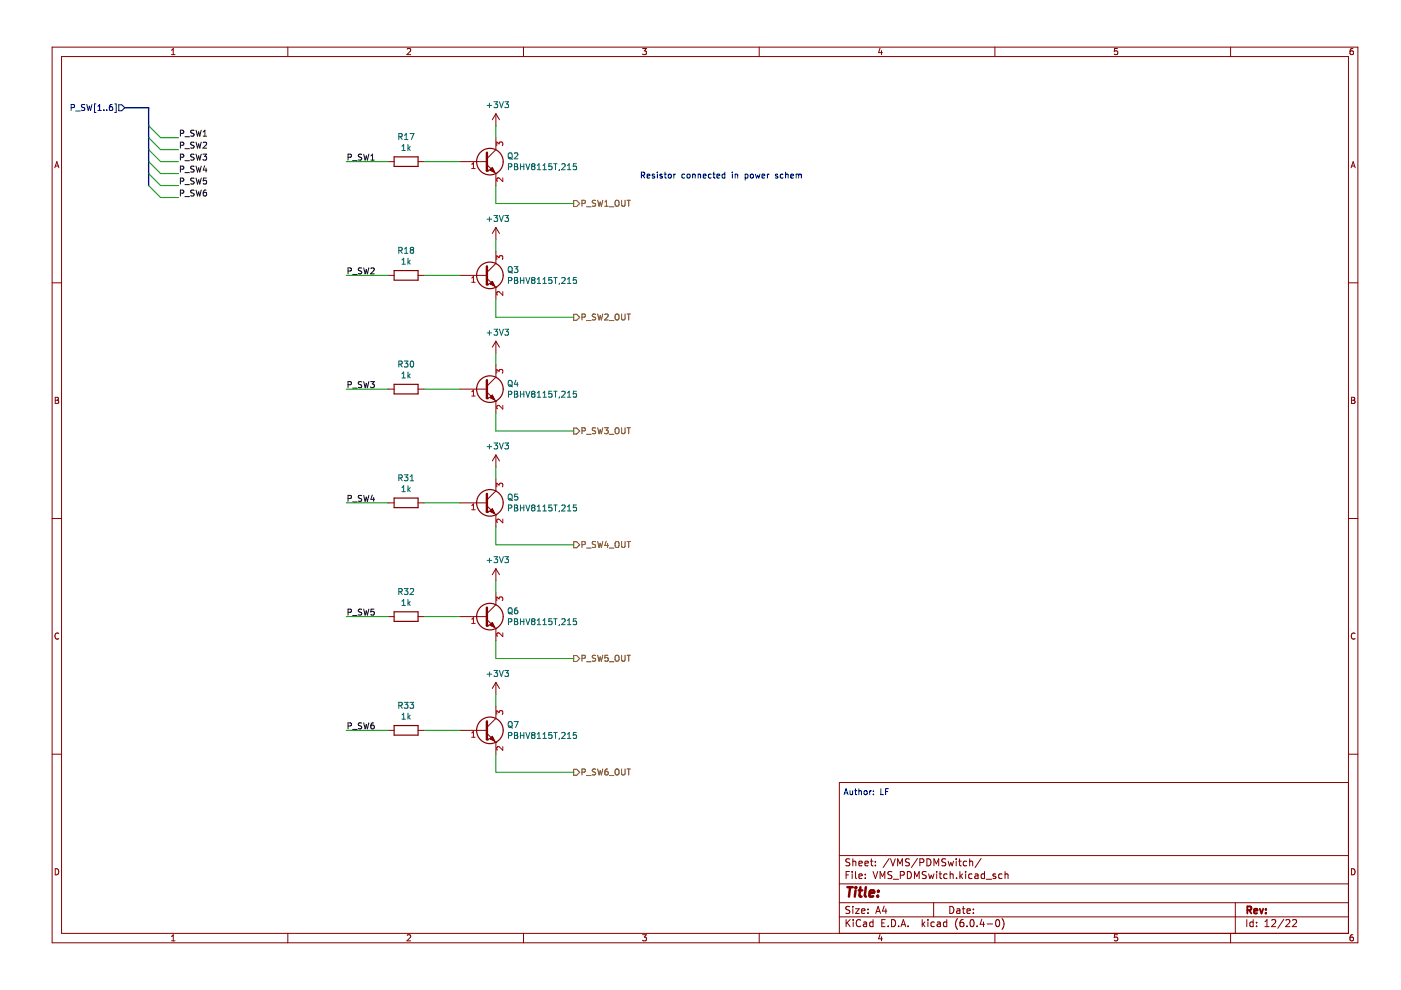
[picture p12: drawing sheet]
<svg xmlns="http://www.w3.org/2000/svg" width="297mm" height="210mm" viewBox="0 0 297 210" stroke-linecap="round" stroke-linejoin="round" font-family="sans-serif">
<path d="M1.1 0h296v209.9h-296z" fill-rule="evenodd" fill="#fff" stroke="#fff" stroke-width=".21"/>
<g fill="none" stroke="#840000" stroke-width=".21">
<path d="M11.1 10h276.8v189.9h-276.8zM13 12h272.9v185.9h-272.9zM36.4 11.6h.7M36.4 10.7l.3-.4v1.3M61 10v2M86.3 10.4l.5-.1 .3 .4-.8 .9h.8M111 10v2M136.2 10.3h.8l-.4 .5 .4 .1v.6l-.2 .1-.6-.1M161 10v2M186.6 10.2l-.3 .9h.8M186.9 10.7v.9M210.9 10v2"/>
<path d="M236.9 10.3h-.6l-.1 .6 .7-.1v.7l-.2 .1-.5-.1M260.9 10v2M286.8 10.3h-.3l-.2 .3-.1 .7 .3 .3 .4-.1-.1-.7h-.3l-.3 .2M11.6 35.6l.5-1.3 .4 1.3M11.7 35.2h.7M286.5 35.6l.4-1.3 .4 1.3M286.6 35.2h.6M11.1 60h1.9M103.2 59l1.9 1.9M105.1 48.2l-.7 1.3M105.1 48.2v2.6M105.1 48.2l.8 1.3"/>
<path d="M105.1 55.8l-1.9 2M285.9 60h2M105.1 60.9h.1M11.7 84.2h.4l.3 .3-.3 .4 .3 .1 .1 .3-.3 .2h-.5zM11.7 84.9h.4M286.6 84.2h.4l.2 .3-.2 .4 .2 .1 .1 .3-.2 .2h-.5zM286.6 84.9h.4M11.1 109.9h1.9M285.9 109.9h2M12.5 134.3a.58 .58 0 0 0-.9 .6 .58 .58 0 0 0 .9 .5M287.3 134.3a.58 .58 0 0 0-.8 .6 .58 .58 0 0 0 .8 .5M11.1 159.9h1.9"/>
<path d="M285.9 159.9h2M285.9 165.9h-107.9v32M11.7 184.2a.66 .66 0 0 1 .8 .6 .66 .66 0 0 1-.8 .7zM36.4 198.6l.3-.4v1.3M36.4 199.5h.7M61 197.9v2M86.3 198.3l.5-.1 .3 .4-.8 .9h.8M111 197.9v2M136.2 198.2h.8l-.4 .5 .4 .1v.6l-.2 .1-.6-.1M161 197.9v2M178 194.4h107.9M178 191.4h107.9"/>
<path d="M178 187.4h107.9M178 181.4h107.9M179.4 195v1.5M179.4 185.5h.5M179.6 195.6l.6 .9M180.1 184.8h-.7v1.5M180.2 192.2h-.6l-.2 .1v.4l.6 .3 .2 .4-.3 .3-.6-.1M180.2 182.2l-.6-.1-.2 .1v.5l.6 .2 .2 .4-.3 .3-.6-.1M180.2 195l-.8 .8M180.7 184.8v.1M180.7 185.3v1M180.8 182.1v1.5"/>
<path d="M180.8 192.2v.1M180.8 192.7v1M180.8 182.7l.2-.1 .4 .1 .1 .9M180.9 195v.1M180.9 195.5v1M181.4 192.7h.8l-.8 1h.8M181.4 184.8v1.3l.2 .2M182.1 185.8l.7-.2-.1-.2-.4-.1-.2 .2 .1 .7h.5M182.1 183.1l.7-.2-.1-.2-.4-.1-.2 .2 .1 .7h.5M182.5 195.1a.71 .71 0 0 0-1 .5 .71 .71 0 0 0 .7 .9l.3-.2M182.7 193.2l.7-.2-.1-.3h-.4l-.2 .2v.7h.6M183.1 195.5h.6v1"/>
<path d="M183.4 183.1l.7-.2-.1-.2-.4-.1-.2 .2 .1 .7h.5M183.5 186.1v.2M183.5 185.4v.1M183.7 195.8l-.5 .1-.2 .2 .2 .4 .5-.1M184 192.7v.2M184 193.5v.2M184.5 182.6h.6M184.7 182.1v1.3l.4 .2M185.1 195.5h-.4l-.3 .3 .1 .6h.6M185.1 195v1.5M185.1 184.8l.5 1.5 .5-1.5M185.6 183.4v.2"/>
<path d="M185.6 182.7v.1M185.7 193.7l.5-1.5 .5 1.5M185.8 193.2h.7M186.6 198.1l-.3 .9h.8M186.6 186.3v-1.5l.5 1.1 .5-1.1v1.5M186.9 198.6v.9M187 195.7h.5M187.5 192.1l-.4 1.1h.9M187.7 195h-.7v1.5h.7M187.8 192.7v1M188.3 196.3v.2M188.5 182l-1.3 1.9"/>
<path d="M188.8 182.1l.5 1.5 .5-1.5M189 195a.76 .76 0 0 1 .9 .7 .76 .76 0 0 1-.9 .8zM189.1 184.9l-.6-.1-.3 .3 .2 .3 .6 .3v.4l-.2 .2-.6-.1M189.4 186.4h1.1M190.3 183.6v-1.5l.5 1.1 .5-1.1v1.5M190.5 196.3v.2M190.9 185.6l.7-.1 .1-.2v-.4l-.8-.1v1.5M191 196.5l.5-1.5 .5 1.5M191.2 196h.7M192.4 184.8a.76 .76 0 0 1 .8 .7 .76 .76 0 0 1-.8 .8zM192.5 196.3v.2M192.8 182.2l-.6-.1-.2 .1v.5l.7 .2 .1 .4-.3 .3-.5-.1"/>
<path d="M193.9 186.3v-1.5l.5 1.1 .5-1.1v1.5M194.5 182l-1.3 1.9M195 182.9l.7-.1 .2-.2-.1-.4-.8-.1v1.5M195.5 195v1.5M195.7 195.9l.4 .6M196.1 195.5l-.6 .5M196.4 184.9l-.6-.1-.2 .1v.5l.6 .2 .2 .4-.3 .3-.6-.1M196.5 182.1a.76 .76 0 0 1 .9 .7 .76 .76 0 0 1-.9 .8zM196.7 195v.1M196.7 195.5v1M196.9 185.3l.3 1 .3-.7 .2 .7 .3-1M197.9 191.4v3"/>
<path d="M198 183.6v-1.5l.5 1.1 .5-1.1v1.5M198.1 195.5h-.4l-.3 .3 .1 .6h.6M198.6 184.8v.1M198.6 185.3v1M198.7 195.5h.6l.1 1M199.1 185.3h.6M199.3 184.8v1.3l.4 .2M199.4 195.8l-.5 .1-.2 .2 .2 .4 .5-.1M200.5 182.2l-.5-.1-.3 .1v.5l.7 .2 .1 .4-.3 .3-.5-.1M200.7 195.5h-.4l-.3 .3 .2 .6h.5M200.7 195v1.5M200.8 185.4l-.4-.1-.3 .3 .1 .6h.6"/>
<path d="M201 182.6l.3 1 .3-.7 .3 .7 .3-1M201.4 192.2a.76 .76 0 0 1 .8 .7 .76 .76 0 0 1-.8 .8zM201.5 185.4l.2-.1 .3 .1 .1 .9M201.5 184.8v1.5M202.7 182.1v.1M202.7 182.6v1M202.8 186.1v.2M202.9 192.7h.5l.1 1M203 194.8a1.72 1.72 0 0 0 0 2.2M203.2 182.6h.6M203.4 182.1v1.3l.4 .2M203.5 193l-.5 .1-.2 .2 .2 .4 .5-.1"/>
<path d="M203.5 184.8v1.5M203.7 185.7l.4 .6M204 192.7h.6M204.1 185.3l-.6 .6M204.2 192.2v1.3l.4 .2M204.2 195h-.4a1.01 1.01 0 0 0 0 1.5l.5-.2 .1-.5-.3-.3-.4 .1-.2 .2M204.7 184.8v.1M204.7 185.3v1M204.9 182.7l-.4-.1-.3 .3 .2 .6h.5M205 193.2l.7-.2v-.3h-.5l-.2 .2 .1 .7h.6M205 196.3v.2M205.6 182.7l.2-.1 .4 .1v.9"/>
<path d="M205.6 182.1v1.5M205.8 195.1l.2-.1a.8 .8 0 0 1 .5 .7 .8 .8 0 0 1-.5 .8l-.3-.6zM206.1 185.4l-.4-.1-.3 .3 .1 .6h.6M206.4 193.5v.2M206.4 192.7v.2M206.7 185.4h.6l.1 .9M207.2 196.3v.2M207.4 185.6l-.5 .1-.2 .2 .2 .4 .5-.1M208 182l-1.3 1.9M208.2 194.9l-.4 1.1h.9M208.5 195.5v1M208.7 185.4l-.4-.1-.3 .3 .2 .6h.5"/>
<path d="M208.7 184.8v1.5M209.1 186.4h1.1M209.3 195.9h1.1M210.9 197.9v2M211.1 185.4l-.4-.1-.2 .2 .1 .2 .5 .2v.3h-.6M211.2 195.1l.2-.1a.8 .8 0 0 1 .6 .7 .8 .8 0 0 1-.6 .8l-.3-.6zM212.4 185.4l-.4-.1-.3 .3 .2 .6h.5M212.4 194.8a1.72 1.72 0 0 1 0 2.2M213.1 185.4l.2-.1 .4 .1v.9M213.1 184.8v1.5M236.9 198.2h-.6l-.1 .6 .7-.1v.7l-.2 .1-.5-.1M260.9 197.9v2"/>
<path d="M261.9 191.4v6.5M264.3 195v1.5M265.7 195.5h-.4l-.3 .3 .1 .6h.6M265.7 195v1.5M266.4 196.3v.2M266.4 195.5v.2M268.2 196.5h.9M268.2 195.4l.4-.4v1.5M269.6 195.1l.6-.1 .3 .4-.9 1.1h.9M272.2 194.9l-1.3 1.9M272.6 195.1l.6-.1 .3 .4-.9 1.1h.9M274.1 195.1l.5-.1 .3 .4-.9 1.1h.9"/>
<path d="M286.6 184.2a.66 .66 0 0 1 .7 .6 .66 .66 0 0 1-.7 .7zM286.8 198.2h-.3l-.2 .3-.1 .7 .3 .3 .4-.1-.1-.7h-.3l-.3 .2"/>
</g>
<path d="M264.5 193l.7-.1 .1-.2-.1-.4-.7-.1v1.5M264.8 193l.5 .7M265.9 193.2l.7-.2-.1-.3h-.4l-.2 .2 .1 .7h.5M267.1 192.7l.4 1 .3-1M268.4 193.5v.2M268.4 192.7v.2" fill="none" stroke="#840000" stroke-width=".39"/>
<path d="M179.7 188.1h1.1M180.2 188.1l-.2 2M181.4 188.8l-.2 1.3M181.5 188.1v.2M182.1 188.8h.7M182.4 188.1l-.2 1.7 .1 .2 .4 .1M183.6 188.1l-.2 1.7 .2 .3M184.4 189.4l.9-.2v-.3l-.6-.1-.3 .3v.9h.7M186.1 189.9v.2M186.2 188.9v.2" fill="none" stroke="#840000" stroke-width=".52"/>
<path d="M103.3 46.5h.9M103.8 46v1M104.7 45.7h.8l-.4 .5 .4 .1v.5l-.2 .2-.6-.2M105.9 45.7l.4 1.3 .4-1.3M107 45.7h.8l-.4 .5 .4 .1v.5l-.2 .2-.6-.2" fill="none" stroke="#006464" stroke-width=".21"/>
<path d="M103.2 56.5v3.8" fill="none" stroke="#840000" stroke-width=".51"/>
<circle cx="103.2" cy="60.3" r=".25" fill="#840000"/>
<path d="M103.9 60.2l.5-.5 .5 1z" fill-rule="evenodd" fill="#840000" stroke="#840000" stroke-width=".21"/>
<path d="M103.2 34.9l1.9 1.9M105.1 36.8h.1M105.1 31.7l-1.9 1.9M97.5 58.4h5.7M104.4 59.7l.5 1-1-.5zM105.1 53.3v2.5M103.9 60.2h.1M105.1 60.9v2.6" fill="none" stroke="#840000" stroke-width=".21"/>
<circle cx="103.9" cy="58.4" r="2.82" fill="none" stroke="#840000" stroke-width=".25"/>
<path d="M100 59.8h.7M100 58.9l.4-.3v1.2M105.3 55v-.8l.5 .4 .1-.3h.6l.1 .2-.1 .5M106.6 61.8v.8l-.9-.8-.4 .3 .2 .5" fill="none" stroke="#a90000" stroke-width=".21"/>
<g fill="none" stroke="#006464" stroke-width=".21">
<path d="M107.8 56.7l.2-.2a.43 .43 0 0 1 .6 .4v.5a.42 .42 0 0 1-.4 .4 .42 .42 0 0 1-.5-.4zM107.8 59.5l.6-.1 .1-.4-.7-.2v1.3M108 57.5l.7 .4M109 56.5h.8l-.4 .5 .3 .1v.6l-.1 .1-.6-.1M109.1 58.8h.4l.2 .3-.2 .3 .2 .2 .1 .3-.2 .2h-.5zM109.1 59.4h.4M110.3 59.4h.8M110.3 58.8v1.3M111.1 58.8v1.3M111.5 58.8l.4 1.3 .4-1.3M112.9 59.4l-.2 .2 .1 .4 .1 .1h.3l.2-.2v-.3l-.2-.2M112.9 59.4l-.2-.3 .2-.3h.3l.2 .3-.2 .3"/>
<path d="M112.9 59.4h.3M113.9 59.2l.4-.4v1.3M115.1 59.2l.4-.4v1.3M117 58.8h-.6l-.1 .6h.6l.1 .6-.2 .1-.5-.1M117.4 58.8h.7M117.8 58.8v1.3M119.1 59l.5-.2 .2 .4-.8 .9h.8M120.3 59.2l.4-.4v1.3M122.2 58.8h-.6l-.1 .6h.6l.1 .6-.2 .1-.5-.1M113.9 60.1h.7M115.1 60.1h.7M118.6 60l-.1 .3"/>
<path d="M120.3 60.1h.7"/>
</g>
<path d="M103.2 32.4v3.8" fill="none" stroke="#840000" stroke-width=".51"/>
<circle cx="103.2" cy="36.2" r=".25" fill="#840000"/>
<path d="M103.9 36l.5-.5 .5 1.1z" fill-rule="evenodd" fill="#840000" stroke="#840000" stroke-width=".21"/>
<path d="M97.5 34.3h5.7M103.9 36h.1M104.4 35.5l.5 1.1-1-.6zM105.1 29.2v2.5M105.1 36.8v2.5M103.2 155.5l1.9 1.9M105.1 157.4h.1M105.1 152.3l-1.9 1.9" fill="none" stroke="#840000" stroke-width=".21"/>
<circle cx="103.9" cy="34.3" r="2.82" fill="none" stroke="#840000" stroke-width=".25"/>
<path d="M100 35.7h.7M100 34.8l.4-.3v1.2M105.3 30.9v-.8l.5 .4 .1-.3h.6l.1 .1-.1 .6M106.6 37.7v.8l-.9-.8-.4 .3 .2 .4" fill="none" stroke="#a90000" stroke-width=".21"/>
<g fill="none" stroke="#006464" stroke-width=".21">
<path d="M107.8 32.6l.2-.2a.43 .43 0 0 1 .6 .4v.5a.42 .42 0 0 1-.4 .4 .42 .42 0 0 1-.5-.4zM107.8 35.4l.6-.1 .1-.5-.7-.1v1.3M108 33.4l.7 .4M109.1 32.5l.5-.1 .2 .4-.8 .9h.8M109.1 34.7h.4l.2 .3-.2 .3 .2 .1 .1 .3-.2 .3h-.5zM109.1 35.3h.4M110.3 35.3h.8M110.3 34.7v1.3M111.1 34.7v1.3M111.5 34.7l.4 1.3 .4-1.3M112.9 35.3l-.2-.3 .2-.3h.3l.2 .3-.2 .3M112.9 35.3l-.2 .2 .1 .4 .1 .1h.3l.2-.3v-.2l-.2-.2"/>
<path d="M112.9 35.3h.3M113.9 36h.7M113.9 35.1l.4-.4v1.3M115.1 36h.7M115.1 35.1l.4-.4v1.3M117 34.7h-.6l-.1 .6h.6l.1 .6-.2 .1-.5-.1M117.4 34.7h.7M117.8 34.7v1.3M118.6 35.9l-.1 .3M119.1 34.8l.5-.1 .2 .4-.8 .9h.8M120.3 36h.7M120.3 35.1l.4-.4v1.3"/>
<path d="M122.2 34.7h-.6l-.1 .6h.6l.1 .6-.2 .1-.5-.1"/>
</g>
<path d="M103.2 152.9v3.9" fill="none" stroke="#840000" stroke-width=".51"/>
<circle cx="103.2" cy="156.8" r=".25" fill="#840000"/>
<path d="M103.9 156.6l.5-.5 .5 1z" fill-rule="evenodd" fill="#840000" stroke="#840000" stroke-width=".21"/>
<path d="M103.2 131.4l1.9 1.9M105.1 133.3h.1M105.1 128.2l-1.9 1.9M97.5 154.9h5.7M103.9 156.6h.1M104.4 156.1l.5 1-1-.5zM105.1 144.7v2.5M105.1 149.8v2.5M105.1 157.4v2.5M105.1 144.7l-.7 1.3M105.1 144.7l.8 1.3" fill="none" stroke="#840000" stroke-width=".21"/>
<circle cx="103.9" cy="154.9" r="2.82" fill="none" stroke="#840000" stroke-width=".25"/>
<path d="M100 156.3h.7M100 155.4l.4-.4v1.3M105.3 151.5v-.8l.5 .4 .1-.4h.6l.1 .2-.1 .6M106.6 158.3v.8l-.9-.8-.4 .2 .2 .5" fill="none" stroke="#a90000" stroke-width=".21"/>
<g fill="none" stroke="#006464" stroke-width=".21">
<path d="M103.3 142.9h.9M103.8 142.5v.9M104.7 142.1h.8l-.4 .5 .4 .2v.5l-.2 .1-.6-.1M105.9 142.1l.4 1.3 .4-1.3M107 142.1h.8l-.4 .5 .4 .2v.5l-.2 .1-.6-.1M107.8 153.2l.2-.2a.43 .43 0 0 1 .6 .4v.4a.42 .42 0 0 1-.4 .5 .42 .42 0 0 1-.5-.5zM107.8 156l.6-.1 .1-.5-.7-.1v1.3M108 154l.7 .4M109 153h.9l-.6 1.3M109.1 155.3h.4l.2 .2-.2 .4 .2 .1 .1 .3-.2 .3h-.5zM109.1 155.9h.4M110.3 155.9h.8"/>
<path d="M110.3 155.3v1.3M111.1 155.3v1.3M111.5 155.3l.4 1.3 .4-1.3M112.9 155.8l-.2-.2 .2-.3h.3l.2 .2-.2 .3M112.9 155.8l-.2 .3 .1 .3 .1 .2h.3l.2-.3v-.2l-.2-.3M112.9 155.8h.3M113.9 156.6h.7M113.9 155.7l.4-.4v1.3M115.1 156.6h.7M115.1 155.7l.4-.4v1.3M117 155.3h-.6l-.1 .6 .6-.1 .1 .6-.2 .2-.5-.2M117.4 155.3h.7"/>
<path d="M117.8 155.3v1.3M118.6 156.5l-.1 .3M119.1 155.4l.5-.1 .2 .4-.8 .9h.8M120.3 156.6h.7M120.3 155.7l.4-.4v1.3M122.2 155.3h-.6l-.1 .6 .6-.1 .1 .6-.2 .2-.5-.2"/>
</g>
<path d="M103.2 128.8v3.8" fill="none" stroke="#840000" stroke-width=".51"/>
<circle cx="103.2" cy="132.6" r=".25" fill="#840000"/>
<path d="M103.9 132.5l.5-.5 .5 1z" fill-rule="evenodd" fill="#840000" stroke="#840000" stroke-width=".21"/>
<g fill="none" stroke="#840000" stroke-width=".21">
<path d="M105.1 24.1v2.6M105.1 24.1l-.7 1.3M105.1 24.1l.8 1.3M82.3 58.4h1.3M88.6 58.4h1.3M103.2 107.3l1.9 1.9M105.1 109.2h.1M105.1 104.1l-1.9 1.9M97.5 130.7h5.7M103.9 132.5h.1M103.9 132.5l.5-.5 .5 1zM105.1 120.6v2.5"/>
<path d="M105.1 125.7v2.5M105.1 133.3v2.5M105.1 120.6l-.7 1.3M105.1 120.6l.8 1.3"/>
</g>
<g fill="none" stroke="#840000" stroke-width=".25">
<path d="M83.6 57.4h5v2h-5z"/>
<circle cx="103.9" cy="130.7" r="2.82"/>
</g>
<path d="M100 132.2h.7M100 131.3l.4-.4v1.3M105.3 127.4v-.8l.5 .4 .1-.4h.6l.1 .2-.1 .6M106.6 134.2v.8l-.9-.8-.4 .2 .2 .5" fill="none" stroke="#a90000" stroke-width=".21"/>
<g fill="none" stroke="#006464" stroke-width=".21">
<path d="M103.3 22.4h.9M103.8 21.9v.9M104.7 21.6h.8l-.4 .5 .4 .1v.5l-.2 .1-.6-.1M105.9 21.6l.4 1.2 .4-1.2M107 21.6h.8l-.4 .5 .4 .1v.5l-.2 .1-.6-.1M84.6 53.1l.6-.1v-.4l-.6-.2v1.3M84.9 53.1l.4 .6M85.2 56h.7M85.2 55.1l.4-.4v1.3M85.8 53.7h.7M85.8 52.8l.3-.4v1.3M86.5 54.7v1.3"/>
<path d="M86.6 55.5l.4 .5M87 55.2l-.5 .5M87.2 53l-.2-.3 .2-.3h.3l.2 .3-.2 .3M87.2 53l-.2 .2v.4l.2 .1h.3l.2-.2v-.3l-.2-.2M87.2 53h.3M103.3 118.8h.9M103.8 118.3v1M104.7 118h.8l-.4 .5 .4 .1v.6l-.2 .1-.6-.1M105.9 118l.4 1.3 .4-1.3M107 118h.8l-.4 .5 .4 .1v.6l-.2 .1-.6-.1M107.8 129.1l.2-.2a.43 .43 0 0 1 .6 .4v.4a.42 .42 0 0 1-.4 .5 .42 .42 0 0 1-.5-.5zM107.8 131.8h.6l.1-.5-.7-.1v1.3"/>
<path d="M108 129.8l.7 .5M109.1 131.2h.4l.2 .2-.2 .4 .2 .1 .1 .3-.2 .3h-.5zM109.1 131.8h.4M109.7 128.9h-.4l-.2 .3v.7l.2 .2 .4-.1v-.6h-.4l-.2 .2M110.3 131.8h.8M110.3 131.2v1.3M111.1 131.2v1.3M111.5 131.2l.4 1.3 .4-1.3M112.9 131.7l-.2-.2 .2-.3h.3l.2 .2-.2 .3M112.9 131.7l-.2 .3 .1 .3 .1 .2h.3l.2-.3v-.2l-.2-.3M112.9 131.7h.3M113.9 132.5h.7"/>
<path d="M113.9 131.5l.4-.3v1.3M115.1 132.5h.7M115.1 131.5l.4-.3v1.3M117 131.2h-.6l-.1 .6 .6-.1 .1 .6-.2 .2-.5-.2M117.4 131.2h.7M117.8 131.2v1.3M118.6 132.4l-.1 .2M119.1 131.3l.5-.1 .2 .3-.8 1h.8M120.3 132.5h.7M120.3 131.5l.4-.3v1.3M122.2 131.2h-.6l-.1 .6 .6-.1 .1 .6-.2 .2-.5-.2"/>
</g>
<path d="M103.2 104.7v3.8" fill="none" stroke="#840000" stroke-width=".51"/>
<circle cx="103.2" cy="108.5" r=".25" fill="#840000"/>
<path d="M103.9 108.4l.5-.5 .5 1z" fill-rule="evenodd" fill="#840000" stroke="#840000" stroke-width=".21"/>
<g fill="none" stroke="#840000" stroke-width=".21">
<path d="M82.3 34.3h1.3M88.6 34.3h1.3M105.1 72.3v2.6M105.1 72.3l-.7 1.3M105.1 72.3l.8 1.3M105.1 80l-1.9 1.9M103.2 83.1l1.9 1.9M105.1 85h.1M97.5 106.6h5.7M103.9 108.4h.1M104.4 107.9l.5 1-1-.5zM105.1 101.5v2.6"/>
<path d="M105.1 109.2v2.5"/>
</g>
<g fill="none" stroke="#840000" stroke-width=".25">
<path d="M83.6 33.3h5v2h-5z"/>
<circle cx="103.9" cy="106.6" r="2.82"/>
</g>
<path d="M100 108.1h.7M100 107.2l.4-.4v1.3M105.3 103.2v-.8l.5 .5 .1-.4h.6l.1 .2-.1 .5M106.6 110.1v.8l-.9-.8-.4 .2 .2 .5" fill="none" stroke="#a90000" stroke-width=".21"/>
<g fill="none" stroke="#006464" stroke-width=".21">
<path d="M84.6 29l.6-.1v-.5l-.6-.1v1.3M84.9 29l.4 .6M85.2 31.9h.7M85.2 31l.4-.4v1.3M85.8 29.6h.7M85.8 28.7l.3-.4v1.3M86.5 30.6v1.3M86.6 31.4l.4 .5M86.9 28.3h.9l-.6 1.3M87 31.1l-.5 .4M103.3 70.6h.9M103.8 70.1v1"/>
<path d="M104.7 69.8h.8l-.4 .5 .4 .1v.5l-.2 .2-.6-.2M105.9 69.8l.4 1.3 .4-1.3M107 69.8h.8l-.4 .5 .4 .1v.5l-.2 .2-.6-.2M107.8 104.9l.2-.1a.43 .43 0 0 1 .6 .4v.4a.42 .42 0 0 1-.4 .4 .42 .42 0 0 1-.5-.4zM107.8 107.7h.6l.1-.5-.7-.1v1.2M108 105.7l.7 .4M109.1 107.1h.4l.2 .2-.2 .4 .2 .1 .1 .3-.2 .2h-.5zM109.1 107.7h.4M109.7 104.8h-.6v.6l.6-.1v.6l-.1 .1-.5-.1M110.3 107.7h.8M110.3 107.1v1.2M111.1 107.1v1.2"/>
<path d="M111.5 107.1l.4 1.2 .4-1.2M112.9 107.6l-.2 .3 .1 .3 .1 .1h.3l.2-.2v-.2l-.2-.3M112.9 107.6l-.2-.2 .2-.3h.3l.2 .2-.2 .3M112.9 107.6h.3M113.9 108.3h.7M113.9 107.4l.4-.3v1.2M115.1 108.3h.7M115.1 107.4l.4-.3v1.2M117 107.1h-.6l-.1 .6 .6-.1 .1 .6-.2 .1-.5-.1M117.4 107.1h.7M117.8 107.1v1.2M118.6 108.3l-.1 .2"/>
<path d="M119.1 107.2l.5-.1 .2 .3-.8 .9h.8M120.3 108.3h.7M120.3 107.4l.4-.3v1.2M122.2 107.1h-.6l-.1 .6 .6-.1 .1 .6-.2 .1-.5-.1"/>
</g>
<path d="M103.2 80.6v3.8" fill="none" stroke="#840000" stroke-width=".51"/>
<circle cx="103.2" cy="84.4" r=".25" fill="#840000"/>
<path d="M103.9 84.3l.5-.5 .5 1z" fill-rule="evenodd" fill="#840000" stroke="#840000" stroke-width=".21"/>
<g fill="none" stroke="#840000" stroke-width=".21">
<path d="M105.1 77.4v2.6M82.3 82.5h1.3M88.6 82.5h1.3M97.5 82.5h5.7M103.9 84.3h.1M104.4 83.8l.5 1-1-.5zM105.1 85v2.6M105.1 96.5v2.5M105.1 96.5l-.7 1.2M105.1 96.5l.8 1.2M82.3 106.6h1.3M88.6 106.6h1.3"/>
<path d="M82.3 130.7h1.3M88.6 130.7h1.3M82.3 154.9h1.3M88.6 154.9h1.3"/>
</g>
<g fill="none" stroke="#840000" stroke-width=".25">
<path d="M83.6 81.5h5v2h-5zM83.6 105.6h5v2h-5zM83.6 129.7h5v2.1h-5zM83.6 153.8h5v2.1h-5z"/>
<circle cx="103.9" cy="82.5" r="2.82"/>
</g>
<path d="M105.3 79.1v-.8l.5 .5 .1-.4h.6l.1 .2-.1 .5M100 84h.7M100 83.1l.4-.4v1.3M106.6 85.9v.8l-.9-.8-.4 .3 .2 .5" fill="none" stroke="#a90000" stroke-width=".21"/>
<g fill="none" stroke="#006464" stroke-width=".21">
<path d="M84.6 77.2h.6v-.5l-.6-.1v1.2M84.9 77.2l.4 .6M85.2 79.2l.4-.3v1.2M85.7 76.6h.8l-.4 .4 .3 .2v.5l-.2 .1-.5-.1M86.5 78.9v1.2M86.6 79.6l.4 .5M87 79.3l-.5 .5M87.1 76.7l.2-.1a.68 .68 0 0 1 .4 .6 .68 .68 0 0 1-.4 .6l-.3-.5zM85.2 80.1h.7M103.3 94.7h.9M103.8 94.2v1M104.7 93.9h.8l-.4 .5 .4 .1v.6l-.2 .1-.6-.1"/>
<path d="M105.9 93.9l.4 1.3 .4-1.3M107 93.9h.8l-.4 .5 .4 .1v.6l-.2 .1-.6-.1M107.8 80.8l.2-.2a.43 .43 0 0 1 .6 .5v.4a.42 .42 0 0 1-.4 .4 .42 .42 0 0 1-.5-.4zM107.8 83.6h.6l.1-.5-.7-.1v1.2M108 81.6l.7 .4M109.1 83h.4l.2 .2-.2 .4 .2 .1 .1 .3-.2 .2h-.5zM109.1 83.6h.4M109.4 80.6l-.3 .9h.8M109.7 81.1v.8M110.3 83.6h.8M110.3 83v1.2M111.1 83v1.2"/>
<path d="M111.5 83l.4 1.2 .4-1.2M112.9 83.5l-.2 .2 .1 .4 .1 .1h.3l.2-.2v-.3l-.2-.2M112.9 83.5l-.2-.2 .2-.3h.3l.2 .2-.2 .3M112.9 83.5h.3M113.9 84.2h.7M113.9 83.3l.4-.3v1.2M115.1 84.2h.7M115.1 83.3l.4-.3v1.2M117 83h-.6l-.1 .6 .6-.1 .1 .6-.2 .1-.5-.1M117.4 83h.7M117.8 83v1.2M118.6 84.2l-.1 .2"/>
<path d="M119.1 83.1l.5-.1 .2 .3-.8 .9h.8M120.3 84.2h.7M120.3 83.3l.4-.3v1.2M122.2 83h-.6l-.1 .6 .6-.1 .1 .6-.2 .1-.5-.1M84.6 101.3h.6v-.5l-.6-.1v1.2M84.9 101.3l.4 .6M85.2 103.3l.4-.3v1.2M85.2 104.2h.7M85.7 100.7h.8l-.4 .5 .3 .1v.5l-.2 .1-.5-.1M86.5 103v1.2M86.6 103.8l.4 .4M87 101.9h.7"/>
<path d="M87 101l.3-.3v1.2M87 103.4l-.5 .5M84.6 125.5l.6-.1v-.5l-.6-.1v1.3M84.9 125.5l.4 .6M85.2 127.5l.4-.4v1.3M85.2 128.4h.7M85.7 124.8h.8l-.4 .5 .3 .1v.5l-.2 .2-.5-.2M86.5 127.1v1.3M86.6 127.9l.4 .5M87 124.9l.5-.1 .2 .3-.8 1h.8M87 127.5l-.5 .5M84.6 149.6l.6-.1v-.5l-.6-.1v1.3"/>
<path d="M84.9 149.6l.4 .6M85.2 151.6l.4-.4v1.3M85.2 152.5h.7M85.7 148.9h.8l-.4 .5 .3 .1v.6l-.2 .1-.5-.1M86.5 151.2v1.3M86.6 152l.4 .5M86.9 148.9h.8l-.4 .5 .3 .1v.6l-.1 .1-.6-.1M87 151.6l-.5 .5"/>
</g>
<g fill="none" stroke="#725600" stroke-width=".21">
<path d="M121.6 42.5h.7l.6 .7-.6 .6h-.7zM123.4 43.1h.6l.1-.5-.7-.1v1.2M124.4 43.9h.9M126.3 42.5l-.7 .1v.3l.6 .3 .1 .3-.2 .2h-.5M126.7 42.5l.3 1.2 .3-.9 .2 .9 .3-1.2M128.2 43.7h.8M128.2 42.8l.4-.3v1.2M129.2 43.9h1M130.5 42.6l.2-.1a.43 .43 0 0 1 .5 .4v.4a.42 .42 0 0 1-.4 .4 .42 .42 0 0 1-.4-.4zM131.8 42.5v1l.2 .2h.3l.2-.2v-1M132.9 42.5h.8M133.3 42.5v1.2"/>
<path d="M121.6 66.6h.7l.6 .7-.6 .6h-.7zM123.4 67.2h.6l.1-.5-.7-.1v1.2M124.4 68h.9M126.3 66.6l-.7 .1v.4l.6 .2 .1 .3-.2 .2h-.5M126.7 66.6l.3 1.2 .3-.9 .2 .9 .3-1.2M128.2 66.7l.5-.1 .3 .3-.8 .9h.8M129.2 68h1M130.5 66.8l.2-.2a.43 .43 0 0 1 .5 .4v.4a.42 .42 0 0 1-.4 .5 .42 .42 0 0 1-.4-.5zM131.8 66.6v1l.2 .2h.3l.2-.2v-1M132.9 66.6h.8M133.3 66.6v1.2M121.6 90.8h.7l.6 .6-.6 .6h-.7z"/>
<path d="M123.4 91.4l.6-.1 .1-.5-.7-.1v1.3M124.4 92.1h.9M126.3 90.8h-.7v.4l.6 .2 .1 .3-.2 .3-.5-.1M126.7 90.7l.3 1.3 .3-.9 .2 .9 .3-1.3M128.2 90.7h.8l-.5 .5 .4 .1v.5l-.2 .2-.5-.2M129.2 92.1h1M130.5 90.9l.2-.2a.43 .43 0 0 1 .5 .4v.4a.42 .42 0 0 1-.4 .5 .42 .42 0 0 1-.4-.5zM131.8 90.7v1l.2 .3h.3l.2-.3v-1M132.9 90.7h.8M133.3 90.7v1.3M121.6 114.9h.7l.6 .6-.6 .6h-.7zM123.4 115.5l.6-.1 .1-.5-.7-.1v1.3"/>
<path d="M124.4 116.2h.9M126.3 114.9h-.7v.4l.6 .2 .1 .3-.2 .3-.5-.1M126.7 114.8l.3 1.3 .3-.9 .2 .9 .3-1.3M128.5 114.7l-.3 1h.8M128.8 115.2v.9M129.2 116.2h1M130.5 115l.2-.2a.43 .43 0 0 1 .5 .4v.5a.42 .42 0 0 1-.4 .4 .42 .42 0 0 1-.4-.4zM131.8 114.8v1l.2 .3h.3l.2-.3v-1M132.9 114.8h.8M133.3 114.8v1.3M121.6 139h.7l.6 .6-.6 .7h-.7zM123.4 139.6l.6-.1 .1-.5-.7-.1v1.3"/>
<path d="M126.3 139h-.7v.4l.6 .3 .1 .3-.2 .2-.5-.1M126.7 138.9l.3 1.3 .3-.9 .2 .9 .3-1.3M128.9 138.9h-.6l-.1 .6h.6l.1 .6-.2 .1-.5-.1M130.5 139.1l.2-.2a.43 .43 0 0 1 .5 .4v.5a.42 .42 0 0 1-.4 .4 .42 .42 0 0 1-.4-.4zM131.8 138.9v1.1l.2 .2h.3l.2-.2v-1.1M132.9 138.9h.8M133.3 138.9v1.3M124.4 140.3h.9M129.2 140.3h1M121.6 163.1h.7l.6 .6-.6 .7h-.7zM123.4 163.7l.6-.1 .1-.4-.7-.2v1.3M124.4 164.4h.9"/>
<path d="M126.3 163.1l-.7 .1v.3l.6 .3 .1 .3-.2 .2h-.5M126.7 163l.3 1.3 .3-.9 .2 .9 .3-1.3M128.8 163l-.3 .1-.2 .2-.1 .8 .3 .2 .4-.1-.1-.6-.3-.1-.3 .3M129.2 164.4h1M130.5 163.2l.2-.2a.43 .43 0 0 1 .5 .5v.4a.42 .42 0 0 1-.4 .4 .42 .42 0 0 1-.4-.4zM131.8 163v1.1l.2 .2h.3l.2-.2v-1.1M132.9 163h.8M133.3 163v1.3"/>
</g>
<path d="M15.1 22.8h.6v-.5l-.6-.1v1.2M16 23.5h1M18 22.2l-.7 .1v.3l.6 .3 .1 .3-.3 .2h-.4M18.4 22.2l.3 1.2 .2-.9 .3 .9 .3-1.2M20.3 22h-.3v1.8h.3M20.8 23.4h.7M20.8 22.5l.3-.3v1.2M22 23.3v.1M22.6 23.3v.1M23.8 22.2h-.4l-.2 .3v.7l.2 .2 .4-.1v-.6l-.4-.1-.2 .3M24.3 22h.3v1.8h-.3M25.2 22.2h.6l.6 .6-.6 .7h-.6z" fill="none" stroke="#000084" stroke-width=".21"/>
<g fill="none" stroke="#0f0f0f" stroke-width=".21">
<path d="M38.2 33.3h.7v-.5l-.7-.1v1.2M38.2 28.3l.7-.1v-.5l-.7-.1v1.3M38.2 30.8l.7-.1v-.4l-.7-.2v1.3M38.2 35.9l.7-.1v-.5l-.7-.1v1.3M38.2 38.4h.7v-.5l-.7-.1v1.2M39.2 34.1h1M39.2 31.5h1M39.2 29h1M39.2 36.6h1M39.2 39.1h1M41.1 32.7l-.6 .1v.4l.5 .2 .1 .3-.2 .2h-.5M41.1 30.2l-.6 .1v.3l.5 .3 .1 .3-.2 .2h-.5"/>
<path d="M41.1 27.7h-.6v.4l.5 .2 .1 .3-.2 .3-.5-.1M41.1 35.3h-.6v.4l.5 .2 .1 .3-.2 .3-.5-.1M41.1 37.8l-.6 .1v.3l.5 .3 .1 .3-.2 .2h-.5M41.6 30.1l.3 1.3 .2-.9 .3 .9 .3-1.3M41.6 32.7l.3 1.2 .2-.9 .3 .9 .3-1.2M41.6 27.6l.3 1.3 .2-.9 .3 .9 .3-1.3M41.6 35.2l.3 1.3 .2-.9 .3 .9 .3-1.3M41.6 37.8l.3 1.2 .2-.9 .3 .9 .3-1.2M43 32.7h.8l-.4 .5 .3 .1v.5l-.1 .1-.6-.1M43.1 30.3l.5-.2 .2 .4-.8 .9h.8M43.1 28.9h.7M43.1 28l.3-.4v1.3"/>
<path d="M43.4 35.2l-.3 .9h.8M43.7 35.6v.9M43.7 37.8h-.6v.6l.6-.1v.6l-.1 .1-.5-.1M73.8 33.3h.6l.1-.5-.7-.1v1.2M74.8 34.1h.9M76.7 32.7l-.7 .1v.4l.6 .2 .1 .3-.3 .2h-.4M77.1 32.7l.3 1.2 .3-.9 .2 .9 .3-1.2M78.6 33.9h.7M78.6 33l.4-.3v1.2M38.2 41l.7-.1v-.5l-.7-.1v1.3M39.2 41.7h1M41.1 40.4h-.6v.4l.5 .2 .1 .3-.2 .3-.5-.1"/>
<path d="M41.6 40.3l.3 1.3 .2-.9 .3 .9 .3-1.3M43.7 40.3l-.4 .1-.2 .2v.7l.2 .3 .4-.2v-.6h-.4l-.2 .2M73.8 57.5l.6-.1 .1-.5-.7-.1v1.3M74.8 58.2h.9M76.7 56.9h-.7v.4l.6 .2 .1 .3-.3 .3-.4-.1M77.1 56.8l.3 1.3 .3-.9 .2 .9 .3-1.3M78.6 56.9l.5-.1 .2 .4-.7 .9h.7M73.8 81.6l.6-.1 .1-.5-.7-.1v1.3M74.8 82.3h.9M76.7 81h-.7v.4l.6 .2 .1 .3-.3 .3-.4-.1M77.1 80.9l.3 1.3 .3-.9 .2 .9 .3-1.3M78.6 80.9h.7l-.4 .5 .4 .1v.6l-.2 .1-.5-.1"/>
<path d="M73.8 105.7l.6-.1 .1-.4-.7-.2v1.3M74.8 106.4h.9M76.7 105.1l-.7 .1v.3l.6 .3 .1 .3-.3 .2-.4-.1M77.1 105l.3 1.3 .3-.9 .2 .9 .3-1.3M78.9 105l-.3 .9h.8M79.2 105.5v.8M73.8 129.8h.6l.1-.5-.7-.2v1.3M74.8 130.5h.9M76.7 129.2l-.7 .1v.3l.6 .3 .1 .3-.3 .2h-.4M77.1 129.1l.3 1.3 .3-.9 .2 .9 .3-1.3M79.3 129.1h-.6l-.1 .7 .6-.1 .1 .6-.2 .1-.5-.1M73.8 153.9h.6l.1-.5-.7-.1v1.2"/>
<path d="M74.8 154.7h.9M76.7 153.3l-.7 .1v.3l.6 .3 .1 .3-.3 .2h-.4M77.1 153.3l.3 1.2 .3-.9 .2 .9 .3-1.2M79.2 153.3h-.3l-.2 .3-.1 .7 .3 .2 .4-.1-.1-.6-.3-.1-.3 .3"/>
</g>
<g fill="none" stroke="#0000c2" stroke-width=".21">
<path d="M136 37.2l.6-.1v-.5l-.6-.1v1.3M136.3 37.2l.4 .6M137.2 37.3l.6-.1-.1-.2-.3-.1-.2 .2 .1 .6h.4M138.8 37l-.3-.1-.2 .2v.2l.5 .1v.3h-.5M139.4 36.5v.1M139.4 36.9v.9M140.4 37l-.3-.1-.2 .2 .1 .2 .4 .1v.3h-.5M140.8 36.9h.5M141 36.5v1.1l.3 .2M141.8 37l.3-.1 .2 .3v.3l-.2 .3-.4-.3zM142.9 36.9v.9M143.2 36.9l-.3 .3"/>
<path d="M145.2 37l-.4-.1-.2 .3 .1 .5h.5M145.8 37l.3-.1 .2 .3v.3l-.2 .3-.4-.3zM146.9 37h.4l.1 .8M146.9 36.9v.9M148 37h.5l.1 .8M148 36.9v.9M149.1 37.3l.6-.1-.1-.2-.3-.1-.2 .2 .1 .6h.4M150.8 37l-.4-.1-.2 .3 .1 .5h.5M151.2 36.9h.4M151.3 36.5v1.1l.3 .2M152 37.3l.6-.1-.1-.2-.3-.1-.2 .2 .1 .6h.4M153.7 37l-.4-.1-.2 .3 .1 .5h.5"/>
<path d="M153.7 36.5v1.3M155.3 36.5v.1M155.3 36.9v.9M155.9 37h.5v.8M155.9 36.9v.9M158 37l.3-.1 .3 .3-.1 .5h-.5M158 36.9v1.3M159.2 37l.3-.1 .2 .3v.3l-.2 .3-.4-.3zM160.2 36.9l.2 .9 .2-.6 .3 .6 .2-.9M161.5 37.3l.7-.1-.1-.2-.4-.1-.2 .2 .1 .6h.5M162.7 36.9v.9M163.1 36.9l-.4 .3"/>
<path d="M164.9 37l-.3-.1-.2 .2 .1 .2 .4 .1v.3h-.5M166 37l-.3-.1-.3 .3 .1 .5h.5M166.6 37h.4l.1 .8M166.6 36.5v1.3M167.7 37.3l.6-.1-.1-.2-.4-.1-.1 .2v.6h.5M168.8 37l.4-.1 .1 .2M168.8 36.9v.9M169.3 37.1l.2-.2 .3 .1 .1 .8M169.3 37.1v.7M179 168.5l.4-1.3 .4 1.3M179.1 168.1h.6M180.2 167.6l.1 .8h.5"/>
<path d="M180.8 167.6v.9M181.2 167.6h.5M181.4 167.2v1.1l.3 .2M182.1 167.8l.5-.1v.8M182.1 167.2v1.3M183.2 167.8l.2-.2 .4 .2-.1 .6h-.5zM184.4 167.6v.9M184.8 167.6l-.4 .3M185.2 168.4v.1M185.2 167.7v.1M186.8 167.2v1.3h.6M187.8 167.8h.4"/>
<path d="M188.4 167.2h-.6v1.3"/>
</g>
<path d="M26.4 22.8h5.1v16.5" fill="none" stroke="#000084" stroke-width=".3"/>
<g fill="none" stroke="#009600" stroke-width=".21">
<path d="M31.5 31.7l2.6 2.6h3.8M31.5 34.3l2.6 2.5h3.8M31.5 29.2l2.6 2.5h3.8M31.5 26.7l2.6 2.5h3.8M31.5 39.3l2.6 2.6h3.8M31.5 36.8l2.6 2.5h3.8M73.4 34.3h8.9M89.9 34.3h7.6M105.1 26.7v2.5M105.1 39.3v3.9h16.5M73.4 58.4h8.9M89.9 58.4h7.6"/>
<path d="M105.1 50.8v2.5M105.1 63.5v3.8h16.5M105.1 74.9v2.5M73.4 82.5h8.9M89.9 82.5h7.6M105.1 87.6v3.8h16.5M105.1 99v2.5M73.4 106.6h8.9M89.9 106.6h7.6M105.1 111.7v3.8h16.5M73.4 130.7h8.9M89.9 130.7h7.6"/>
<path d="M105.1 123.1v2.6M105.1 135.8v3.8h16.5M73.4 154.9h8.9M89.9 154.9h7.6M105.1 147.2v2.6M105.1 159.9v3.8h16.5"/>
</g>
</svg>
